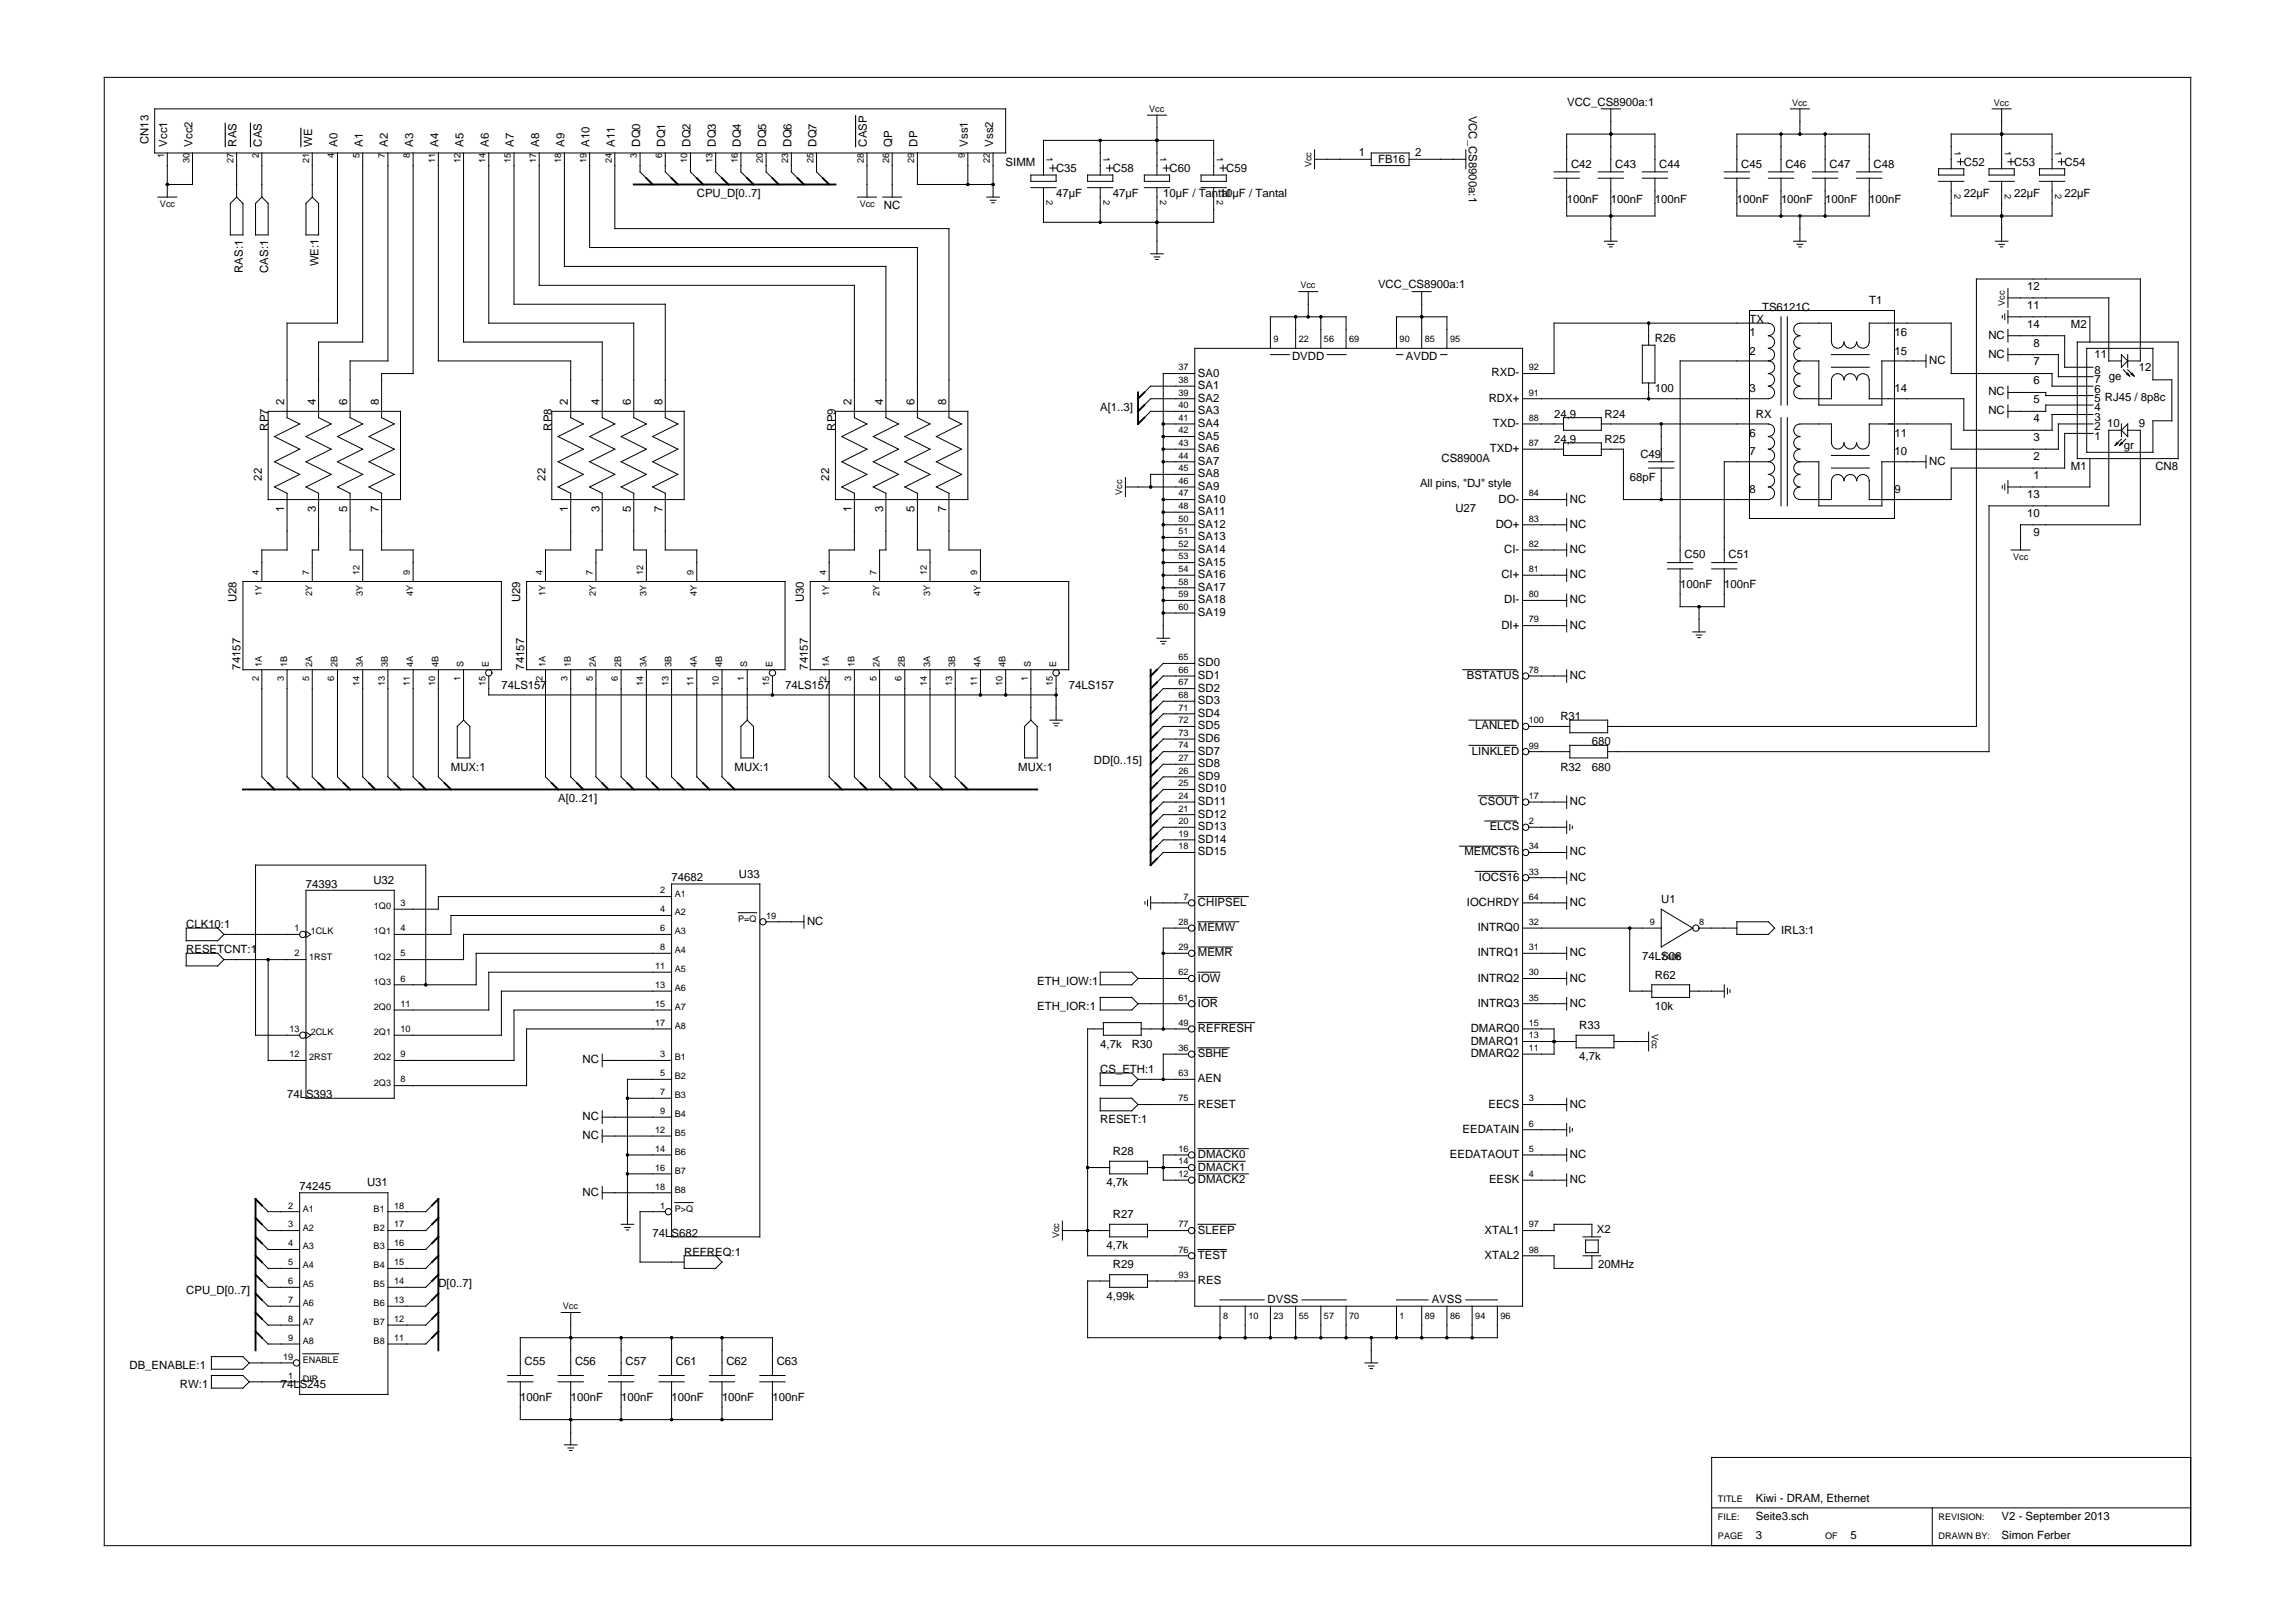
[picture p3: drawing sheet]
<svg xmlns="http://www.w3.org/2000/svg" width="297mm" height="210mm" viewBox="0 0 297 210" stroke-linecap="round" stroke-linejoin="round" font-family="sans-serif">
<defs><g id="words">
<g font-size="1.5">
<text x="190" y="15" transform="rotate(90 190 15)">VCC_CS8900a:1</text>
<text x="202.7" y="13.7">VCC_CS8900a:1</text>
<text x="19.2" y="18.7" transform="rotate(-90 19.2 18.7)">CN13</text>
<text x="21.6" y="19" transform="rotate(-90 21.6 19)">Vcc1</text>
<text x="24.9" y="19" transform="rotate(-90 24.9 19)">Vcc2</text>
<text x="30.6" y="19" transform="rotate(-90 30.6 19)">RAS</text>
<text x="33.9" y="19" transform="rotate(-90 33.9 19)">CAS</text>
<text x="40.4" y="19" transform="rotate(-90 40.4 19)">WE</text>
<text x="43.7" y="19" transform="rotate(-90 43.7 19)">A0</text>
<text x="46.9" y="19" transform="rotate(-90 46.9 19)">A1</text>
<text x="50.2" y="19" transform="rotate(-90 50.2 19)">A2</text>
<text x="53.4" y="19" transform="rotate(-90 53.4 19)">A3</text>
<text x="56.7" y="19" transform="rotate(-90 56.7 19)">A4</text>
<text x="60" y="19" transform="rotate(-90 60 19)">A5</text>
<text x="63.2" y="19" transform="rotate(-90 63.2 19)">A6</text>
<text x="66.5" y="19" transform="rotate(-90 66.5 19)">A7</text>
<text x="69.8" y="19" transform="rotate(-90 69.8 19)">A8</text>
<text x="73" y="19" transform="rotate(-90 73 19)">A9</text>
<text x="76.3" y="19" transform="rotate(-90 76.3 19)">A10</text>
<text x="79.5" y="19" transform="rotate(-90 79.5 19)">A11</text>
<text x="82.8" y="19" transform="rotate(-90 82.8 19)">DQ0</text>
<text x="86.1" y="19" transform="rotate(-90 86.1 19)">DQ1</text>
<text x="89.3" y="19" transform="rotate(-90 89.3 19)">DQ2</text>
<text x="92.6" y="19" transform="rotate(-90 92.6 19)">DQ3</text>
<text x="95.9" y="19" transform="rotate(-90 95.9 19)">DQ4</text>
<text x="99.1" y="19" transform="rotate(-90 99.1 19)">DQ5</text>
<text x="102.4" y="19" transform="rotate(-90 102.4 19)">DQ6</text>
<text x="105.6" y="19" transform="rotate(-90 105.6 19)">DQ7</text>
<text x="112.2" y="19" transform="rotate(-90 112.2 19)">CASP</text>
<text x="115.4" y="19" transform="rotate(-90 115.4 19)">QP</text>
<text x="118.7" y="19" transform="rotate(-90 118.7 19)">DP</text>
<text x="125.2" y="19" transform="rotate(-90 125.2 19)">Vss1</text>
<text x="128.5" y="19" transform="rotate(-90 128.5 19)">Vss2</text>
<text x="130.1" y="21.4">SIMM</text>
<text x="136.6" y="22.2">C35</text>
<text x="144" y="22.2">C58</text>
<text x="151.3" y="22.2">C60</text>
<text x="158.6" y="22.2">C59</text>
<text x="175.8" y="20.2">1</text>
<text x="178.3" y="21.1">FB16</text>
<text x="183.1" y="20.2">2</text>
<text x="203.2" y="21.7">C42</text>
<text x="209" y="21.7">C43</text>
<text x="214.7" y="21.7">C44</text>
<text x="225.3" y="21.7">C45</text>
<text x="231" y="21.7">C46</text>
<text x="236.7" y="21.7">C47</text>
<text x="242.4" y="21.7">C48</text>
<text x="254.1" y="21.4">C52</text>
<text x="260.6" y="21.4">C53</text>
<text x="267.1" y="21.4">C54</text>
<text x="90.1" y="25.5">CPU_D[0..7]</text>
<text x="114.4" y="27">NC</text>
<text x="136.6" y="25.5">47µF</text>
<text x="144" y="25.5">47µF</text>
<text x="150.5" y="25.5">10µF / Tantal</text>
<text x="157.8" y="25.5">10µF / Tantal</text>
<text x="202.7" y="26.3">100nF</text>
<text x="208.4" y="26.3">100nF</text>
<text x="214.1" y="26.3">100nF</text>
<text x="224.7" y="26.3">100nF</text>
<text x="230.4" y="26.3">100nF</text>
<text x="236.1" y="26.3">100nF</text>
<text x="241.8" y="26.3">100nF</text>
<text x="254.1" y="25.5">22µF</text>
<text x="260.6" y="25.5">22µF</text>
<text x="267.1" y="25.5">22µF</text>
<text x="31.4" y="35.3" transform="rotate(-90 31.4 35.3)">RAS:1</text>
<text x="34.7" y="35.3" transform="rotate(-90 34.7 35.3)">CAS:1</text>
<text x="41.2" y="34.5" transform="rotate(-90 41.2 34.5)">WE:1</text>
<text x="178.3" y="37.3">VCC_CS8900a:1</text>
<text x="226.3" y="41.8">TX</text>
<text x="228" y="40.2">TS6121C</text>
<text x="241.8" y="39.4">T1</text>
<text x="262.3" y="40">11</text>
<text x="262.3" y="37.5">12</text>
<text x="167.2" y="46.6">DVDD</text>
<text x="181.9" y="46.6">AVDD</text>
<text x="214.1" y="44.3">R26</text>
<text x="226.3" y="43.4">1</text>
<text x="226.3" y="45.9">2</text>
<text x="245.1" y="43.4">16</text>
<text x="245.1" y="45.9">15</text>
<text x="249.6" y="47.1">NC</text>
<text x="257.2" y="43.8">NC</text>
<text x="257.2" y="46.3">NC</text>
<text x="262.3" y="42.4">14</text>
<text x="263.1" y="47.3">7</text>
<text x="263.1" y="44.8">8</text>
<text x="267.9" y="42.5">M2</text>
<text x="271" y="46.3">11</text>
<text x="276.7" y="47.9">12</text>
<text x="36.8" y="52.5" transform="rotate(-90 36.8 52.5)">2</text>
<text x="40.8" y="52.5" transform="rotate(-90 40.8 52.5)">4</text>
<text x="44.9" y="52.5" transform="rotate(-90 44.9 52.5)">6</text>
<text x="49" y="52.5" transform="rotate(-90 49 52.5)">8</text>
<text x="73.5" y="52.5" transform="rotate(-90 73.5 52.5)">2</text>
<text x="77.5" y="52.5" transform="rotate(-90 77.5 52.5)">4</text>
<text x="81.6" y="52.5" transform="rotate(-90 81.6 52.5)">6</text>
<text x="85.7" y="52.5" transform="rotate(-90 85.7 52.5)">8</text>
<text x="110.2" y="52.5" transform="rotate(-90 110.2 52.5)">2</text>
<text x="114.2" y="52.5" transform="rotate(-90 114.2 52.5)">4</text>
<text x="118.3" y="52.5" transform="rotate(-90 118.3 52.5)">6</text>
<text x="122.4" y="52.5" transform="rotate(-90 122.4 52.5)">8</text>
<text x="142.3" y="53.2">A[1..3]</text>
<text x="155" y="48.7">SA0</text>
<text x="155" y="50.4">SA1</text>
<text x="155" y="52">SA2</text>
<text x="155" y="53.6">SA3</text>
<text x="192.6" y="52">RDX+</text>
<text x="193" y="48.7">RXD-</text>
<text x="214.1" y="50.8">100</text>
<text x="226.3" y="50.8">3</text>
<text x="245.1" y="50.8">14</text>
<text x="257.2" y="51.2">NC</text>
<text x="257.2" y="53.6">NC</text>
<text x="263.1" y="52.2">5</text>
<text x="263.1" y="49.7">6</text>
<text x="271" y="53.2">4</text>
<text x="271" y="52">5 RJ45 / 8p8c</text>
<text x="271" y="50.8">6</text>
<text x="271" y="49.6">7</text>
<text x="271" y="48.4">8</text>
<text x="272.8" y="49.1">ge</text>
<text x="34.7" y="55.7" transform="rotate(-90 34.7 55.7)">RP7</text>
<text x="71.4" y="55.7" transform="rotate(-90 71.4 55.7)">RP8</text>
<text x="108.1" y="55.7" transform="rotate(-90 108.1 55.7)">RP9</text>
<text x="155" y="55.3">SA4</text>
<text x="155" y="56.9">SA5</text>
<text x="155" y="58.5">SA6</text>
<text x="186.5" y="59.8">CS8900A</text>
<text x="192.8" y="58.5">TXD+</text>
<text x="193.1" y="55.2">TXD-</text>
<text x="201.1" y="54">24,9</text>
<text x="201.1" y="57.3">24,9</text>
<text x="207.6" y="54">R24</text>
<text x="207.6" y="57.3">R25</text>
<text x="212.2" y="59.2">C49</text>
<text x="226.3" y="56.5">6</text>
<text x="226.3" y="58.9">7</text>
<text x="227.2" y="54">RX</text>
<text x="245.1" y="56.5">11</text>
<text x="245.1" y="58.9">10</text>
<text x="263.1" y="59.5">2</text>
<text x="263.1" y="57.1">3</text>
<text x="263.1" y="54.6">4</text>
<text x="271" y="56.9">1</text>
<text x="271" y="55.7">2</text>
<text x="271" y="54.5">3</text>
<text x="272.6" y="55.3">10</text>
<text x="274.8" y="58.1">gr</text>
<text x="276.7" y="55.3">9</text>
<text x="33.9" y="62.2" transform="rotate(-90 33.9 62.2)">22</text>
<text x="70.6" y="62.2" transform="rotate(-90 70.6 62.2)">22</text>
<text x="107.3" y="62.2" transform="rotate(-90 107.3 62.2)">22</text>
<text x="155" y="60.1">SA7</text>
<text x="155" y="61.8">SA8</text>
<text x="155" y="63.4">SA9</text>
<text x="155" y="65">SA10</text>
<text x="183.7" y="63">All pins, &quot;DJ&quot; style</text>
<text x="193.9" y="65">DO-</text>
<text x="203.1" y="65">NC</text>
<text x="210.8" y="62.2">68pF</text>
<text x="226.3" y="63.8">8</text>
<text x="245.1" y="63.8">9</text>
<text x="249.6" y="60.1">NC</text>
<text x="262.3" y="64.4">13</text>
<text x="263.1" y="62">1</text>
<text x="267.9" y="60.8">M1</text>
<text x="278.8" y="60.8">CN8</text>
<text x="36.8" y="66.2" transform="rotate(-90 36.8 66.2)">1</text>
<text x="40.8" y="66.2" transform="rotate(-90 40.8 66.2)">3</text>
<text x="44.9" y="66.2" transform="rotate(-90 44.9 66.2)">5</text>
<text x="49" y="66.2" transform="rotate(-90 49 66.2)">7</text>
<text x="73.5" y="66.2" transform="rotate(-90 73.5 66.2)">1</text>
<text x="77.5" y="66.2" transform="rotate(-90 77.5 66.2)">3</text>
<text x="81.6" y="66.2" transform="rotate(-90 81.6 66.2)">5</text>
<text x="85.7" y="66.2" transform="rotate(-90 85.7 66.2)">7</text>
<text x="110.2" y="66.2" transform="rotate(-90 110.2 66.2)">1</text>
<text x="114.2" y="66.2" transform="rotate(-90 114.2 66.2)">3</text>
<text x="118.3" y="66.2" transform="rotate(-90 118.3 66.2)">5</text>
<text x="122.4" y="66.2" transform="rotate(-90 122.4 66.2)">7</text>
<text x="155" y="66.7">SA11</text>
<text x="155" y="68.3">SA12</text>
<text x="155" y="69.9">SA13</text>
<text x="155" y="71.6">SA14</text>
<text x="188.3" y="66.3">U27</text>
<text x="193.5" y="68.3">DO+</text>
<text x="194.6" y="71.6">CI-</text>
<text x="203.1" y="68.3">NC</text>
<text x="203.1" y="71.6">NC</text>
<text x="262.3" y="66.9">10</text>
<text x="263.1" y="69.3">9</text>
<text x="30.6" y="78" transform="rotate(-90 30.6 78)">U28</text>
<text x="67.3" y="78" transform="rotate(-90 67.3 78)">U29</text>
<text x="104" y="78" transform="rotate(-90 104 78)">U30</text>
<text x="155" y="73.2">SA15</text>
<text x="155" y="74.8">SA16</text>
<text x="155" y="76.5">SA17</text>
<text x="194.2" y="74.8">CI+</text>
<text x="203.1" y="74.8">NC</text>
<text x="217.4" y="76.1">100nF</text>
<text x="217.9" y="72.3">C50</text>
<text x="223.1" y="76.1">100nF</text>
<text x="223.6" y="72.3">C51</text>
<text x="155" y="78.1">SA18</text>
<text x="155" y="79.7">SA19</text>
<text x="194.2" y="81.3">DI+</text>
<text x="194.6" y="78.1">DI-</text>
<text x="203.1" y="78.1">NC</text>
<text x="203.1" y="81.3">NC</text>
<text x="31.1" y="86.7" transform="rotate(-90 31.1 86.7)">74157</text>
<text x="64.9" y="89.1">74LS157</text>
<text x="67.8" y="86.7" transform="rotate(-90 67.8 86.7)">74157</text>
<text x="101.6" y="89.1">74LS157</text>
<text x="104.5" y="86.7" transform="rotate(-90 104.5 86.7)">74157</text>
<text x="138.3" y="89.1">74LS157</text>
<text x="155" y="86.2">SD0</text>
<text x="155" y="87.9">SD1</text>
<text x="155" y="89.5">SD2</text>
<text x="189.8" y="87.9">BSTATUS</text>
<text x="203.1" y="87.9">NC</text>
<text x="155" y="91.1">SD3</text>
<text x="155" y="92.8">SD4</text>
<text x="155" y="94.4">SD5</text>
<text x="190.8" y="94.4">LANLED</text>
<text x="201.9" y="93.2">R31</text>
<text x="58.3" y="99.7">MUX:1</text>
<text x="95" y="99.7">MUX:1</text>
<text x="131.7" y="99.7">MUX:1</text>
<text x="141.5" y="98.9">DD[0..15]</text>
<text x="155" y="96">SD6</text>
<text x="155" y="97.7">SD7</text>
<text x="155" y="99.3">SD8</text>
<text x="155" y="100.9">SD9</text>
<text x="190.4" y="97.7">LINKLED</text>
<text x="201.9" y="99.7">R32</text>
<text x="205.9" y="96.5">680</text>
<text x="205.9" y="99.7">680</text>
<text x="72.2" y="103.8">A[0..21]</text>
<text x="155" y="102.6">SD10</text>
<text x="155" y="104.2">SD11</text>
<text x="155" y="105.8">SD12</text>
<text x="155" y="107.4">SD13</text>
<text x="191.4" y="104.2">CSOUT</text>
<text x="192.7" y="107.4">ELCS</text>
<text x="203.1" y="104.2">NC</text>
<text x="95.6" y="113.6">U33</text>
<text x="155" y="109.1">SD14</text>
<text x="155" y="110.7">SD15</text>
<text x="189.5" y="110.7">MEMCS16</text>
<text x="191.3" y="114">IOCS16</text>
<text x="203.1" y="110.7">NC</text>
<text x="203.1" y="114">NC</text>
<text x="39.6" y="114.9">74393</text>
<text x="48.3" y="114.4">U32</text>
<text x="86.9" y="114.1">74682</text>
<text x="104.4" y="119.7">NC</text>
<text x="155" y="117.2">CHIPSEL</text>
<text x="189.8" y="117.2">IOCHRDY</text>
<text x="203.1" y="117.2">NC</text>
<text x="214.9" y="116.8">U1</text>
<text x="24.1" y="120.1">CLK10:1</text>
<text x="24.1" y="123.4">RESETCNT:1</text>
<text x="155" y="120.5">MEMW</text>
<text x="155" y="123.7">MEMR</text>
<text x="191.2" y="120.5">INTRQ0</text>
<text x="191.2" y="123.8">INTRQ1</text>
<text x="203.1" y="123.8">NC</text>
<text x="212.5" y="124.2">74LS06</text>
<text x="230.4" y="120.9">IRL3:1</text>
<text x="134.2" y="127.4">ETH_IOW:1</text>
<text x="134.2" y="130.7">ETH_IOR:1</text>
<text x="155" y="127">IOW</text>
<text x="155" y="130.3">IOR</text>
<text x="191.2" y="127">INTRQ2</text>
<text x="191.2" y="130.3">INTRQ3</text>
<text x="203.1" y="127">NC</text>
<text x="203.1" y="130.3">NC</text>
<text x="214.1" y="126.6">R62</text>
<text x="214.1" y="130.7">10k</text>
<text x="75.4" y="137.6">NC</text>
<text x="142.3" y="135.6">4,7k</text>
<text x="146.4" y="135.6">R30</text>
<text x="155" y="133.5">REFRESH</text>
<text x="155" y="136.8">SBHE</text>
<text x="190.3" y="133.5">DMARQ0</text>
<text x="190.3" y="135.2">DMARQ1</text>
<text x="190.3" y="136.8">DMARQ2</text>
<text x="204.3" y="133.2">R33</text>
<text x="204.3" y="137.2">4,7k</text>
<text x="37.1" y="142.1">74LS393</text>
<text x="142.3" y="138.9">CS_ETH:1</text>
<text x="155" y="140.1">AEN</text>
<text x="155" y="143.3">RESET</text>
<text x="192.6" y="143.3">EECS</text>
<text x="203.1" y="143.3">NC</text>
<text x="75.4" y="145">NC</text>
<text x="75.4" y="147.4">NC</text>
<text x="142.3" y="145.4">RESET:1</text>
<text x="144" y="149.5">R28</text>
<text x="155" y="149.8">DMACK0</text>
<text x="187.6" y="149.8">EEDATAOUT</text>
<text x="189.2" y="146.6">EEDATAIN</text>
<text x="203.1" y="149.8">NC</text>
<text x="38.8" y="154">74245</text>
<text x="47.5" y="153.5">U31</text>
<text x="75.4" y="154.7">NC</text>
<text x="143.2" y="153.5">4,7k</text>
<text x="155" y="151.5">DMACK1</text>
<text x="155" y="153.1">DMACK2</text>
<text x="192.6" y="153.1">EESK</text>
<text x="203.1" y="153.1">NC</text>
<text x="84.4" y="160.1">74LS682</text>
<text x="143.2" y="161.7">4,7k</text>
<text x="144" y="157.6">R27</text>
<text x="155" y="159.6">SLEEP</text>
<text x="192.1" y="159.6">XTAL1</text>
<text x="206.6" y="159.5">X2</text>
<text x="24.1" y="167.4">CPU_D[0..7]</text>
<text x="56.7" y="166.6">D[0..7]</text>
<text x="88.5" y="162.5">REFREQ:1</text>
<text x="144" y="164.1">R29</text>
<text x="155" y="162.9">TEST</text>
<text x="155" y="166.2">RES</text>
<text x="192.1" y="162.9">XTAL2</text>
<text x="206.8" y="164.1">20MHz</text>
<text x="143.2" y="168.2">4,99k</text>
<text x="164" y="168.6">DVSS</text>
<text x="185.2" y="168.6">AVSS</text>
<text x="16.7" y="177.2">DB_ENABLE:1</text>
<text x="23.3" y="179.6">RW:1</text>
<text x="36.3" y="179.6">74LS245</text>
<text x="67.9" y="176.6">C55</text>
<text x="74.4" y="176.6">C56</text>
<text x="80.9" y="176.6">C57</text>
<text x="87.4" y="176.6">C61</text>
<text x="94" y="176.6">C62</text>
<text x="100.5" y="176.6">C63</text>
<text x="67.3" y="181.3">100nF</text>
<text x="73.8" y="181.3">100nF</text>
<text x="80.4" y="181.3">100nF</text>
<text x="86.9" y="181.3">100nF</text>
<text x="93.4" y="181.3">100nF</text>
<text x="99.9" y="181.3">100nF</text>
<text x="227.2" y="194.3">Kiwi - DRAM, Ethernet</text>
<text x="227.2" y="196.8">Seite3.sch</text>
<text x="259" y="196.8">V2 - September 2013</text>
<text x="227.2" y="199.2">3</text>
<text x="239.4" y="199.2">5</text>
<text x="259" y="199.2">Simon Ferber</text>
</g>
<g font-size="1.2">
<text x="148.7" y="14.5">Vcc</text>
<text x="231.8" y="13.7">Vcc</text>
<text x="257.9" y="13.7">Vcc</text>
<text x="21.2" y="20.5" transform="rotate(-90 21.2 20.5)">1</text>
<text x="24.5" y="21.1" transform="rotate(-90 24.5 21.1)">30</text>
<text x="30.2" y="21.1" transform="rotate(-90 30.2 21.1)">27</text>
<text x="33.5" y="20.5" transform="rotate(-90 33.5 20.5)">2</text>
<text x="40" y="21.1" transform="rotate(-90 40 21.1)">21</text>
<text x="43.3" y="20.5" transform="rotate(-90 43.3 20.5)">4</text>
<text x="46.5" y="20.5" transform="rotate(-90 46.5 20.5)">5</text>
<text x="49.8" y="20.5" transform="rotate(-90 49.8 20.5)">7</text>
<text x="53" y="20.5" transform="rotate(-90 53 20.5)">8</text>
<text x="56.3" y="21.1" transform="rotate(-90 56.3 21.1)">11</text>
<text x="59.6" y="21.1" transform="rotate(-90 59.6 21.1)">12</text>
<text x="62.8" y="21.1" transform="rotate(-90 62.8 21.1)">14</text>
<text x="66.1" y="21.1" transform="rotate(-90 66.1 21.1)">15</text>
<text x="69.3" y="21.1" transform="rotate(-90 69.3 21.1)">17</text>
<text x="72.6" y="21.1" transform="rotate(-90 72.6 21.1)">18</text>
<text x="75.9" y="21.1" transform="rotate(-90 75.9 21.1)">19</text>
<text x="79.1" y="21.1" transform="rotate(-90 79.1 21.1)">24</text>
<text x="82.4" y="20.5" transform="rotate(-90 82.4 20.5)">3</text>
<text x="85.7" y="20.5" transform="rotate(-90 85.7 20.5)">6</text>
<text x="88.9" y="21.1" transform="rotate(-90 88.9 21.1)">10</text>
<text x="92.2" y="21.1" transform="rotate(-90 92.2 21.1)">13</text>
<text x="95.4" y="21.1" transform="rotate(-90 95.4 21.1)">16</text>
<text x="98.7" y="21.1" transform="rotate(-90 98.7 21.1)">20</text>
<text x="102" y="21.1" transform="rotate(-90 102 21.1)">23</text>
<text x="105.2" y="21.1" transform="rotate(-90 105.2 21.1)">25</text>
<text x="111.8" y="21.1" transform="rotate(-90 111.8 21.1)">28</text>
<text x="115" y="21.1" transform="rotate(-90 115 21.1)">26</text>
<text x="118.3" y="21.1" transform="rotate(-90 118.3 21.1)">29</text>
<text x="124.8" y="20.5" transform="rotate(-90 124.8 20.5)">9</text>
<text x="128.1" y="21.1" transform="rotate(-90 128.1 21.1)">22</text>
<text x="135.4" y="20.4" transform="rotate(90 135.4 20.4)">1</text>
<text x="142.7" y="20.4" transform="rotate(90 142.7 20.4)">1</text>
<text x="150.1" y="20.4" transform="rotate(90 150.1 20.4)">1</text>
<text x="157.4" y="20.4" transform="rotate(90 157.4 20.4)">1</text>
<text x="169.7" y="21.6" transform="rotate(-90 169.7 21.6)">Vcc</text>
<text x="252.8" y="19.6" transform="rotate(90 252.8 19.6)">1</text>
<text x="259.4" y="19.6" transform="rotate(90 259.4 19.6)">1</text>
<text x="265.9" y="19.6" transform="rotate(90 265.9 19.6)">1</text>
<text x="20.7" y="26.8">Vcc</text>
<text x="111.2" y="26.8">Vcc</text>
<text x="135.4" y="25.9" transform="rotate(90 135.4 25.9)">2</text>
<text x="142.7" y="25.9" transform="rotate(90 142.7 25.9)">2</text>
<text x="150.1" y="25.9" transform="rotate(90 150.1 25.9)">2</text>
<text x="157.4" y="25.9" transform="rotate(90 157.4 25.9)">2</text>
<text x="252.8" y="25.1" transform="rotate(90 252.8 25.1)">2</text>
<text x="259.4" y="25.1" transform="rotate(90 259.4 25.1)">2</text>
<text x="265.9" y="25.1" transform="rotate(90 265.9 25.1)">2</text>
<text x="168.2" y="37.3">Vcc</text>
<text x="259.4" y="39.6" transform="rotate(-90 259.4 39.6)">Vcc</text>
<text x="152.4" y="47.9">37</text>
<text x="164.8" y="44.3">9</text>
<text x="168" y="44.3">22</text>
<text x="171.3" y="44.3">56</text>
<text x="174.6" y="44.3">69</text>
<text x="181.1" y="44.3">90</text>
<text x="184.3" y="44.3">85</text>
<text x="187.6" y="44.3">95</text>
<text x="197.8" y="47.9">92</text>
<text x="152.4" y="49.6">38</text>
<text x="152.4" y="51.2">39</text>
<text x="152.4" y="52.8">40</text>
<text x="197.8" y="51.2">91</text>
<text x="152.4" y="54.5">41</text>
<text x="152.4" y="56.1">42</text>
<text x="152.4" y="57.7">43</text>
<text x="152.4" y="59.4">44</text>
<text x="197.8" y="54.5">88</text>
<text x="197.8" y="57.7">87</text>
<text x="145.2" y="64" transform="rotate(-90 145.2 64)">Vcc</text>
<text x="152.4" y="61">45</text>
<text x="152.4" y="62.6">46</text>
<text x="152.4" y="64.2">47</text>
<text x="152.4" y="65.9">48</text>
<text x="197.8" y="64.2">84</text>
<text x="152.4" y="67.5">50</text>
<text x="152.4" y="69.1">51</text>
<text x="152.4" y="70.8">52</text>
<text x="197.8" y="67.5">83</text>
<text x="197.8" y="70.8">82</text>
<text x="33.5" y="74.4" transform="rotate(-90 33.5 74.4)">4</text>
<text x="33.9" y="77.1" transform="rotate(-90 33.9 77.1)">1Y</text>
<text x="40" y="74.4" transform="rotate(-90 40 74.4)">7</text>
<text x="40.4" y="77.1" transform="rotate(-90 40.4 77.1)">2Y</text>
<text x="46.5" y="74.4" transform="rotate(-90 46.5 74.4)">12</text>
<text x="46.9" y="77.1" transform="rotate(-90 46.9 77.1)">3Y</text>
<text x="53" y="74.4" transform="rotate(-90 53 74.4)">9</text>
<text x="53.4" y="77.1" transform="rotate(-90 53.4 77.1)">4Y</text>
<text x="70.2" y="74.4" transform="rotate(-90 70.2 74.4)">4</text>
<text x="70.6" y="77.1" transform="rotate(-90 70.6 77.1)">1Y</text>
<text x="76.7" y="74.4" transform="rotate(-90 76.7 74.4)">7</text>
<text x="77.1" y="77.1" transform="rotate(-90 77.1 77.1)">2Y</text>
<text x="83.2" y="74.4" transform="rotate(-90 83.2 74.4)">12</text>
<text x="83.6" y="77.1" transform="rotate(-90 83.6 77.1)">3Y</text>
<text x="89.7" y="74.4" transform="rotate(-90 89.7 74.4)">9</text>
<text x="90.1" y="77.1" transform="rotate(-90 90.1 77.1)">4Y</text>
<text x="106.9" y="74.4" transform="rotate(-90 106.9 74.4)">4</text>
<text x="107.3" y="77.1" transform="rotate(-90 107.3 77.1)">1Y</text>
<text x="113.4" y="74.4" transform="rotate(-90 113.4 74.4)">7</text>
<text x="113.8" y="77.1" transform="rotate(-90 113.8 77.1)">2Y</text>
<text x="119.9" y="74.4" transform="rotate(-90 119.9 74.4)">12</text>
<text x="120.3" y="77.1" transform="rotate(-90 120.3 77.1)">3Y</text>
<text x="126.4" y="74.4" transform="rotate(-90 126.4 74.4)">9</text>
<text x="126.8" y="77.1" transform="rotate(-90 126.8 77.1)">4Y</text>
<text x="152.4" y="72.4">53</text>
<text x="152.4" y="74">54</text>
<text x="152.4" y="75.7">58</text>
<text x="152.4" y="77.3">59</text>
<text x="197.8" y="74">81</text>
<text x="197.8" y="77.3">80</text>
<text x="260.5" y="72.4">Vcc</text>
<text x="152.4" y="78.9">60</text>
<text x="197.8" y="80.6">79</text>
<text x="33.5" y="88.1" transform="rotate(-90 33.5 88.1)">2</text>
<text x="33.9" y="86.3" transform="rotate(-90 33.9 86.3)">1A</text>
<text x="36.7" y="88.1" transform="rotate(-90 36.7 88.1)">3</text>
<text x="37.1" y="86.3" transform="rotate(-90 37.1 86.3)">1B</text>
<text x="40" y="88.1" transform="rotate(-90 40 88.1)">5</text>
<text x="40.4" y="86.3" transform="rotate(-90 40.4 86.3)">2A</text>
<text x="43.3" y="88.1" transform="rotate(-90 43.3 88.1)">6</text>
<text x="43.7" y="86.3" transform="rotate(-90 43.7 86.3)">2B</text>
<text x="46.5" y="88.8" transform="rotate(-90 46.5 88.8)">14</text>
<text x="46.9" y="86.3" transform="rotate(-90 46.9 86.3)">3A</text>
<text x="49.8" y="88.8" transform="rotate(-90 49.8 88.8)">13</text>
<text x="50.2" y="86.3" transform="rotate(-90 50.2 86.3)">3B</text>
<text x="53" y="88.8" transform="rotate(-90 53 88.8)">11</text>
<text x="53.4" y="86.3" transform="rotate(-90 53.4 86.3)">4A</text>
<text x="56.3" y="88.8" transform="rotate(-90 56.3 88.8)">10</text>
<text x="56.7" y="86.3" transform="rotate(-90 56.7 86.3)">4B</text>
<text x="59.6" y="88.1" transform="rotate(-90 59.6 88.1)">1</text>
<text x="60" y="86.3" transform="rotate(-90 60 86.3)">S</text>
<text x="62.8" y="88.8" transform="rotate(-90 62.8 88.8)">15</text>
<text x="63.2" y="86.3" transform="rotate(-90 63.2 86.3)">E</text>
<text x="70.2" y="88.1" transform="rotate(-90 70.2 88.1)">2</text>
<text x="70.6" y="86.3" transform="rotate(-90 70.6 86.3)">1A</text>
<text x="73.4" y="88.1" transform="rotate(-90 73.4 88.1)">3</text>
<text x="73.8" y="86.3" transform="rotate(-90 73.8 86.3)">1B</text>
<text x="76.7" y="88.1" transform="rotate(-90 76.7 88.1)">5</text>
<text x="77.1" y="86.3" transform="rotate(-90 77.1 86.3)">2A</text>
<text x="80" y="88.1" transform="rotate(-90 80 88.1)">6</text>
<text x="80.4" y="86.3" transform="rotate(-90 80.4 86.3)">2B</text>
<text x="83.2" y="88.8" transform="rotate(-90 83.2 88.8)">14</text>
<text x="83.6" y="86.3" transform="rotate(-90 83.6 86.3)">3A</text>
<text x="86.5" y="88.8" transform="rotate(-90 86.5 88.8)">13</text>
<text x="86.9" y="86.3" transform="rotate(-90 86.9 86.3)">3B</text>
<text x="89.7" y="88.8" transform="rotate(-90 89.7 88.8)">11</text>
<text x="90.1" y="86.3" transform="rotate(-90 90.1 86.3)">4A</text>
<text x="93" y="88.8" transform="rotate(-90 93 88.8)">10</text>
<text x="93.4" y="86.3" transform="rotate(-90 93.4 86.3)">4B</text>
<text x="96.3" y="88.1" transform="rotate(-90 96.3 88.1)">1</text>
<text x="96.7" y="86.3" transform="rotate(-90 96.7 86.3)">S</text>
<text x="99.5" y="88.8" transform="rotate(-90 99.5 88.8)">15</text>
<text x="99.9" y="86.3" transform="rotate(-90 99.9 86.3)">E</text>
<text x="106.9" y="88.1" transform="rotate(-90 106.9 88.1)">2</text>
<text x="107.3" y="86.3" transform="rotate(-90 107.3 86.3)">1A</text>
<text x="110.1" y="88.1" transform="rotate(-90 110.1 88.1)">3</text>
<text x="110.5" y="86.3" transform="rotate(-90 110.5 86.3)">1B</text>
<text x="113.4" y="88.1" transform="rotate(-90 113.4 88.1)">5</text>
<text x="113.8" y="86.3" transform="rotate(-90 113.8 86.3)">2A</text>
<text x="116.6" y="88.1" transform="rotate(-90 116.6 88.1)">6</text>
<text x="117.1" y="86.3" transform="rotate(-90 117.1 86.3)">2B</text>
<text x="119.9" y="88.8" transform="rotate(-90 119.9 88.8)">14</text>
<text x="120.3" y="86.3" transform="rotate(-90 120.3 86.3)">3A</text>
<text x="123.2" y="88.8" transform="rotate(-90 123.2 88.8)">13</text>
<text x="123.6" y="86.3" transform="rotate(-90 123.6 86.3)">3B</text>
<text x="126.4" y="88.8" transform="rotate(-90 126.4 88.8)">11</text>
<text x="126.8" y="86.3" transform="rotate(-90 126.8 86.3)">4A</text>
<text x="129.7" y="88.8" transform="rotate(-90 129.7 88.8)">10</text>
<text x="130.1" y="86.3" transform="rotate(-90 130.1 86.3)">4B</text>
<text x="133" y="88.1" transform="rotate(-90 133 88.1)">1</text>
<text x="133.4" y="86.3" transform="rotate(-90 133.4 86.3)">S</text>
<text x="136.2" y="88.8" transform="rotate(-90 136.2 88.8)">15</text>
<text x="136.6" y="86.3" transform="rotate(-90 136.6 86.3)">E</text>
<text x="152.4" y="85.4">65</text>
<text x="152.4" y="87.1">66</text>
<text x="152.4" y="88.7">67</text>
<text x="197.8" y="87.1">78</text>
<text x="152.4" y="90.3">68</text>
<text x="152.4" y="92">71</text>
<text x="152.4" y="93.6">72</text>
<text x="152.4" y="95.2">73</text>
<text x="197.8" y="93.6">100</text>
<text x="152.4" y="96.9">74</text>
<text x="152.4" y="98.5">27</text>
<text x="152.4" y="100.1">26</text>
<text x="152.4" y="101.8">25</text>
<text x="197.8" y="96.9">99</text>
<text x="152.4" y="103.4">24</text>
<text x="152.4" y="105">21</text>
<text x="152.4" y="106.6">20</text>
<text x="197.8" y="106.6">2</text>
<text x="197.8" y="103.4">17</text>
<text x="152.4" y="108.3">19</text>
<text x="152.4" y="109.9">18</text>
<text x="197.8" y="109.9">34</text>
<text x="197.8" y="113.2">33</text>
<text x="48.4" y="117.7">1Q0</text>
<text x="51.8" y="117.3">3</text>
<text x="85.4" y="115.6">2</text>
<text x="85.4" y="118.1">4</text>
<text x="87.3" y="116">A1</text>
<text x="87.3" y="118.5">A2</text>
<text x="95.5" y="119.3">P=Q</text>
<text x="99.1" y="118.9">19</text>
<text x="152.4" y="119.7">28</text>
<text x="153.1" y="116.4">7</text>
<text x="197.8" y="116.4">64</text>
<text x="197.8" y="119.7">32</text>
<text x="213.4" y="119.7">9</text>
<text x="219.8" y="119.7">8</text>
<text x="38.1" y="120.5">1</text>
<text x="38.1" y="123.8">2</text>
<text x="40" y="124.2">1RST</text>
<text x="40.2" y="120.9">1CLK</text>
<text x="48.4" y="120.9">1Q1</text>
<text x="48.4" y="124.2">1Q2</text>
<text x="51.8" y="120.5">4</text>
<text x="51.8" y="123.8">5</text>
<text x="84.8" y="125.4">11</text>
<text x="85.4" y="120.5">6</text>
<text x="85.4" y="123">8</text>
<text x="87.3" y="120.9">A3</text>
<text x="87.3" y="123.4">A4</text>
<text x="87.3" y="125.8">A5</text>
<text x="152.4" y="123">29</text>
<text x="197.8" y="123">31</text>
<text x="214.9" y="124.2">7406</text>
<text x="48.4" y="130.7">2Q0</text>
<text x="48.4" y="127.4">1Q3</text>
<text x="51.8" y="130.3">11</text>
<text x="51.8" y="127">6</text>
<text x="84.8" y="127.9">13</text>
<text x="84.8" y="130.3">15</text>
<text x="87.3" y="128.3">A6</text>
<text x="87.3" y="130.7">A7</text>
<text x="152.4" y="126.2">62</text>
<text x="152.4" y="129.5">61</text>
<text x="197.8" y="126.2">30</text>
<text x="197.8" y="129.5">35</text>
<text x="37.5" y="133.6">13</text>
<text x="37.5" y="136.8">12</text>
<text x="40" y="137.2">2RST</text>
<text x="40.2" y="134">2CLK</text>
<text x="48.4" y="134">2Q1</text>
<text x="48.4" y="137.2">2Q2</text>
<text x="51.8" y="133.6">10</text>
<text x="51.8" y="136.8">9</text>
<text x="84.8" y="132.7">17</text>
<text x="85.4" y="136.8">3</text>
<text x="87.3" y="137.2">B1</text>
<text x="87.3" y="133.2">A8</text>
<text x="152.4" y="132.7">49</text>
<text x="152.4" y="136">36</text>
<text x="197.8" y="132.7">15</text>
<text x="197.8" y="134.4">13</text>
<text x="197.8" y="136">11</text>
<text x="213.7" y="133.8" transform="rotate(90 213.7 133.8)">Vcc</text>
<text x="48.4" y="140.5">2Q3</text>
<text x="51.8" y="140.1">8</text>
<text x="85.4" y="139.3">5</text>
<text x="85.4" y="141.7">7</text>
<text x="87.3" y="139.7">B2</text>
<text x="87.3" y="142.1">B3</text>
<text x="152.4" y="139.3">63</text>
<text x="152.4" y="142.5">75</text>
<text x="197.8" y="142.5">3</text>
<text x="84.8" y="146.6">12</text>
<text x="84.8" y="149.1">14</text>
<text x="85.4" y="144.2">9</text>
<text x="87.3" y="144.6">B4</text>
<text x="87.3" y="147">B5</text>
<text x="87.3" y="149.5">B6</text>
<text x="152.4" y="149.1">16</text>
<text x="197.8" y="149.1">5</text>
<text x="197.8" y="145.8">6</text>
<text x="84.8" y="151.5">16</text>
<text x="84.8" y="153.9">18</text>
<text x="87.3" y="151.9">B7</text>
<text x="87.3" y="154.4">B8</text>
<text x="152.4" y="150.7">14</text>
<text x="152.4" y="152.3">12</text>
<text x="197.8" y="152.3">4</text>
<text x="37.3" y="156.4">2</text>
<text x="37.3" y="158.8">3</text>
<text x="37.3" y="161.3">4</text>
<text x="39.2" y="156.8">A1</text>
<text x="39.2" y="159.2">A2</text>
<text x="39.2" y="161.7">A3</text>
<text x="48.3" y="156.8">B1</text>
<text x="48.3" y="159.2">B2</text>
<text x="48.3" y="161.7">B3</text>
<text x="51" y="156.4">18</text>
<text x="51" y="158.8">17</text>
<text x="51" y="161.3">16</text>
<text x="85.4" y="156.4">1</text>
<text x="87.3" y="156.8">P&gt;Q</text>
<text x="137" y="160.3" transform="rotate(-90 137 160.3)">Vcc</text>
<text x="152.4" y="158.8">77</text>
<text x="197.8" y="158.8">97</text>
<text x="37.3" y="163.7">5</text>
<text x="37.3" y="166.2">6</text>
<text x="39.2" y="164.1">A4</text>
<text x="39.2" y="166.6">A5</text>
<text x="48.3" y="164.1">B4</text>
<text x="48.3" y="166.6">B5</text>
<text x="51" y="163.7">15</text>
<text x="51" y="166.2">14</text>
<text x="152.4" y="162.1">76</text>
<text x="152.4" y="165.4">93</text>
<text x="197.8" y="162.1">98</text>
<text x="37.3" y="168.6">7</text>
<text x="37.3" y="171.1">8</text>
<text x="37.3" y="173.5">9</text>
<text x="39.2" y="169">A6</text>
<text x="39.2" y="171.5">A7</text>
<text x="39.2" y="173.9">A8</text>
<text x="48.3" y="169">B6</text>
<text x="48.3" y="171.5">B7</text>
<text x="48.3" y="173.9">B8</text>
<text x="51" y="168.6">13</text>
<text x="51" y="171.1">12</text>
<text x="51" y="173.5">11</text>
<text x="72.8" y="169.4">Vcc</text>
<text x="158.2" y="170.7">8</text>
<text x="161.5" y="170.7">10</text>
<text x="164.8" y="170.7">23</text>
<text x="168" y="170.7">55</text>
<text x="171.3" y="170.7">57</text>
<text x="174.6" y="170.7">70</text>
<text x="181.1" y="170.7">1</text>
<text x="184.3" y="170.7">89</text>
<text x="187.6" y="170.7">86</text>
<text x="190.9" y="170.7">94</text>
<text x="194.1" y="170.7">96</text>
<text x="36.6" y="176">19</text>
<text x="37.3" y="178.4">1</text>
<text x="39.2" y="178.8">DIR</text>
<text x="39.2" y="176.4">ENABLE</text>
<text x="222.3" y="196.8">FILE:</text>
<text x="222.3" y="194.3">TITLE</text>
<text x="250.8" y="196.8">REVISION:</text>
<text x="222.3" y="199.2">PAGE</text>
<text x="236.1" y="199.2">OF</text>
<text x="250.8" y="199.2">DRAWN BY:</text>
</g>
</g></defs>
<g fill="none" stroke="#000" stroke-width=".13">
<path d="M13.5 10h269.9v190h-269.9zM20 14.1h110.1v5.7h-110.1zM21.6 19.8v5.7M24.9 19.8v4.1h-3.3M30.6 19.8v5.7M33.9 19.8v5.7M40.4 19.8v5.7M43.7 19.8v22h-6.6v12.2l1.7 .9-3.3 1.6 3.3 1.6-3.3 1.7 3.3 1.6-3.3 1.6 1.6 .8v7.4h-3.2v4.1M46.9 19.8v24.5h-5.7v9.7l1.6 .9-3.2 1.6 3.2 1.6-3.2 1.7 3.2 1.6-3.2 1.6 1.6 .8v7.4h-.8v4.1M50.2 19.8v26.9h-4.9v7.3l1.6 .9-3.2 1.6 3.2 1.6-3.2 1.7 3.2 1.6-3.2 1.6 1.6 .8v7.4h1.6v4.1M53.4 19.8v28.5h-4v5.7l1.6 .9-3.3 1.6 3.3 1.6-3.3 1.7 3.3 1.6-3.3 1.6 1.7 .8v7.4h4v4.1M56.7 19.8v26.9h17.1v7.3l1.7 .9-3.3 1.6 3.3 1.6-3.3 1.7 3.3 1.6-3.3 1.6 1.6 .8v7.4h-3.2v4.1"/>
<path d="M60 19.8v24.5h17.9v9.7l1.6 .9-3.2 1.6 3.2 1.6-3.2 1.7 3.2 1.6-3.2 1.6 1.6 .8v7.4h-.8v4.1M63.2 19.8v22h18.8v12.2l1.6 .9-3.2 1.6 3.2 1.6-3.2 1.7 3.2 1.6-3.2 1.6 1.6 .8v7.4h1.6v4.1M66.5 19.8v19.6h19.6v14.6l1.6 .9-3.3 1.6 3.3 1.6-3.3 1.7 3.3 1.6-3.3 1.6 1.7 .8v7.4h4v4.1M69.8 19.8v17.1h40.7v17.1l1.7 .9-3.3 1.6 3.3 1.6-3.3 1.7 3.3 1.6-3.3 1.6 1.6 .8v7.4h-3.2v4.1M73 19.8v14.7h41.6v19.5l1.6 .9-3.2 1.6 3.2 1.6-3.2 1.7 3.2 1.6-3.2 1.6 1.6 .8v7.4h-.8v4.1M76.3 19.8v12.2h42.4v22l1.6 .9-3.2 1.6 3.2 1.6-3.2 1.7 3.2 1.6-3.2 1.6 1.6 .8v7.4h1.6v4.1M79.5 19.8v9.8h43.3v24.4l1.6 .9-3.3 1.6 3.3 1.6-3.3 1.7 3.3 1.6-3.3 1.6 1.7 .8v7.4h4v4.1M82.8 19.8v2.4l.8 .9M86.1 19.8v2.4l.8 .9M89.3 19.8v2.4l.8 .9M92.6 19.8v2.4l.8 .9M95.9 19.8v2.4l.8 .9"/>
<path d="M99.1 19.8v2.4l.8 .9M102.4 19.8v2.4l.8 .9M105.6 19.8v2.4l.9 .9M112.2 19.8v5.7M115.4 19.8v5.7M118.7 19.8v4.1h9.8M125.2 19.8v4.1M128.5 19.8v5.7M142.3 18.2v4.5M148.5 14.9h2.4M149.7 14.9v7.8M170.1 19.4v2.4"/>
<path d="M177.4 19.8h4.9v1.6h-4.9zM189.6 19.4v2.4M207.2 14.1h2.4M208.4 14.1v8.1M230.4 17.4v4.8M231.6 14.1h2.5M232.9 14.1v3.3M236.1 17.4v4.8M257.7 14.1h2.5M259 14.1v7.7M20.4 25.5h2.5M30.6 25.5l.8 .8v4.1h-1.6v-4.1z"/>
<path d="M33.1 26.3l.8-.8 .8 .8v4.1h-1.6zM39.6 26.3l.8-.8 .8 .8v4.1h-1.6zM110.9 25.5h2.5M114.2 25.5h2.4M127.7 25.5h1.6M128.1 25.9h.7M128.3 26.2h.3M133.4 22.7h3.2v.8h-3.2zM133.4 24.3h3.2M135 22.7v-4.5h22v4.5M135 24.3v4.5h22v-4.5M135.8 21.7h.8"/>
<path d="M136.2 21.3v.9M140.7 22.7h3.3v.8h-3.3zM140.7 24.3h3.3M142.3 24.3v4.5M143.2 21.7h.8M143.6 21.3v.9M148 22.7h3.3v.8h-3.3zM148 24.3h3.3M148.9 32.8h1.6M149.3 33.3h.7M149.5 33.6h.3M149.7 24.3v8.5"/>
<path d="M150.5 21.7h.8M150.9 21.3v.9M155.4 22.7h3.2v.8h-3.2zM155.4 24.3h3.2M157.8 21.7h.8M158.2 21.3v.9M168 37.7h2.5M169.2 37.7v3.3M170.1 20.6h7.3M182.3 20.6h7.3M182.7 37.7h2.5M183.9 37.7v7.4"/>
<path d="M201.1 23.1h3.2M201.1 22.2h3.2M202.7 22.2v-4.8h11.4v4.8M202.7 23.1v4.9h11.4v-4.9M206.8 23.1h3.2M206.8 22.2h3.2M207.6 31.2h1.6M208 31.6h.8M208.2 31.9h.4M208.4 23.1v8.1M212.5 23.1h3.2M212.5 22.2h3.2"/>
<path d="M223.1 23.1h3.2M223.1 22.2h3.2M224.7 22.2v-4.8h17.1v4.8M224.7 23.1v4.9h17.1v-4.9M228.8 23.1h3.2M228.8 22.2h3.2M230.4 23.1v4.9M232 31.2h1.7M232.5 31.6h.7M232.7 31.9h.3M232.9 28v3.2M234.5 23.1h3.3"/>
<path d="M234.5 22.2h3.3M236.1 23.1v4.9M240.2 23.1h3.3M240.2 22.2h3.3M250.8 21.8h3.3v.9h-3.3zM250.8 23.5h3.3M252.4 21.8v-4.4h13.1v4.4M252.4 23.5v4.5h13.1v-4.5M253.2 20.9h.9M253.6 20.5v.8M257.3 23.5h3.3M257.3 21.8h3.3v.9h-3.3z"/>
<path d="M258.1 31.2h1.7M258.6 31.6h.7M258.8 31.9h.3M259 23.5v7.7M259.8 38.6h13v8.1h1.6M259.8 37.3v2.5M259.8 20.9h.8M260.2 20.5v.8M263.8 23.5h3.3M263.8 21.8h3.3v.9h-3.3zM266.3 20.9h.8M266.7 20.5v.8"/>
<path d="M34.7 53.2h17.1v11.5h-17.1zM71.4 53.2h17.1v11.5h-17.1zM108.1 53.2h17.1v11.5h-17.1zM150.5 54.9h4.1M150.5 56.5h4.1M150.5 58.1h4.1M150.5 59.8h4.1M154.6 45.1h42.4v123.9h-42.4zM154.6 48.3h-4.1v34.3M154.6 50h-5.7l-.9 .8M154.6 51.6h-5.7l-.9 .8M154.6 53.2h-5.7l-.9 .8"/>
<path d="M164.4 45.1v-4.1h9.7v4.1M164.4 45.9h2.4M167.6 41v4.1M170.9 41v4.1M171.7 45.9h2.4M180.7 45.1v-4.1h6.5v4.1M180.7 45.9h.8M186.4 45.9h.8M197 54.9h5.3M197 58.1h5.3M202.3 57.3h4.9v1.6h-4.9zM202.3 54h4.9v1.7h-4.9z"/>
<path d="M207.2 54.9h21.6M207.2 58.1h2.8v6.6h18.8M212.5 44.7h1.6v4.9h-1.6zM213.3 59.8h3.2M213.3 41.8v2.9M213.3 49.6v2M214.9 54.9v4.9M226.3 40.2h18.8v26.9h-18.8zM228.8 43.4a.8 .8 0 0 0 .8-.8 .8 .8 0 0 0-.8-.8h-27.7v6.5h-4.1M228.8 43.5a.8 .8 0 0 1 .8 .8 .8 .8 0 0 1-.8 .8M228.8 45.1a.8 .8 0 0 1 .8 .8 .8 .8 0 0 1-.8 .8M228.8 46.7a.82 .82 0 0 1 .8 .8 .82 .82 0 0 1-.8 .8 .81 .81 0 0 1 .8 .8 .81 .81 0 0 1-.8 .9"/>
<path d="M228.8 50a.8 .8 0 0 1 .8 .8 .8 .8 0 0 1-.8 .8h-31.8M228.8 54.9a.8 .8 0 0 1 .8 .8 .8 .8 0 0 1-.8 .8M228.8 56.5a.8 .8 0 0 1 .8 .8 .8 .8 0 0 1-.8 .8M228.8 58.1a.8 .8 0 0 1 .8 .8 .8 .8 0 0 1-.8 .8M228.8 46.7h-11.4v26.1M230.4 41v11.4M230.4 54v11.5M231.2 41v11.4M231.2 54v11.5M232.9 54.9a.8 .8 0 0 0-.8 .8 .8 .8 0 0 0 .8 .8M232.9 56.5a.8 .8 0 0 0-.8 .8 .8 .8 0 0 0 .8 .8M232.9 58.1a.8 .8 0 0 0-.8 .8 .8 .8 0 0 0 .8 .8"/>
<path d="M232.9 54.9h4l.1 2.4a.8 .8 0 0 0 .8 .8 .8 .8 0 0 0 .8-.8M232.9 43.4a.8 .8 0 0 1-.8-.8 .8 .8 0 0 1 .8-.8h4v2.5a.81 .81 0 0 0 .8 .8 .81 .81 0 0 0 .9-.8M232.9 43.5a.8 .8 0 0 0-.8 .8 .8 .8 0 0 0 .8 .8M232.9 45.1a.8 .8 0 0 0-.8 .8 .8 .8 0 0 0 .8 .8h2.4v5.7h8.2v-5.7h5.7M232.9 46.7a.8 .8 0 0 0-.8 .8 .8 .8 0 0 0 .8 .8M232.9 48.4a.8 .8 0 0 0-.8 .8 .8 .8 0 0 0 .8 .8M236.9 45.9h4.9M236.9 58.9h4.9M236.9 47.5h4.9M238.6 49.2a.81 .81 0 0 0-.9-.8 .81 .81 0 0 0-.8 .8v2.4h-4a.8 .8 0 0 1-.8-.8 .8 .8 0 0 1 .8-.8M238.6 57.3a.8 .8 0 0 0 .8 .8 .8 .8 0 0 0 .8-.8M238.6 44.3a.8 .8 0 0 0 .8 .8 .8 .8 0 0 0 .8-.8"/>
<path d="M238.6 49.2a.8 .8 0 0 1 .8-.8 .8 .8 0 0 1 .8 .8M240.2 44.3a.8 .8 0 0 0 .8 .8 .8 .8 0 0 0 .8-.8v-2.5h10.6v6.5h13.1v1.7h5.3M240.2 49.2a.8 .8 0 0 1 .8-.8 .8 .8 0 0 1 .8 .8v2.4h12.3v4.1h11.4v-2.1h5.3M249.2 59.8h-5.7v5.7h-8.2v-5.7h-2.4a.8 .8 0 0 0-.8 .8 .8 .8 0 0 0 .8 .8M249.2 45.9v1.6M249.2 58.9v1.7M259 40.8v.4M259.4 40.6v.8M259.8 45.9h6.5v2.8h4.5M259.8 41h10.6v3.3M259.8 43.4h7.3v4.1h3.7M259.8 40.2v1.6"/>
<path d="M259.8 42.6v1.7M259.8 45.1v1.6M259.8 50v1.6M259.8 52.4v1.6M259.8 50.8h4.9v.4h6.1M268.7 44.3h13.1v15h-13.1zM270 45.1h8.5v4.1h2.5v5.3h-2.5v4h-8.5zM270.4 59.3v3.7h-10.6M270.8 54.9h-4.5v3.2h-13.9v-3.2h-10.6v2.4a.8 .8 0 0 1-.8 .8 .8 .8 0 0 1-.8-.8M270.8 56.1h-3.7v4.5h-14.7v4.1h-10.6v-2.5a.8 .8 0 0 0-.8-.8 .8 .8 0 0 0-.8 .8M270.8 52.4h-6.1v.8h-4.9M273.9 57.2l-.3 .4"/>
<path d="M274 57.4l-.4 .2M274.4 55.7h-1.6v9.8h-15.5v31.8h-49.3M274.4 45.9l.9 .8-.9 .8zM274.4 54.9v1.6M274.4 57.2l-.2 .4M274.4 56.8l-.8 .8M274.6 57.4l-.4 .2M274.7 47.9l.8 .8M275 56.8l-.8 .8M275.1 48.4l.4 .3M275.3 55.7h1.6v12.2h-15.5v3.3M275.3 46.7h1.6v-10.6h-21.2v57.9h-47.7"/>
<path d="M275.3 54.9v1.6l-.9-.8zM275.3 45.9v1.6M275.3 48.3l.2 .4M275.3 47.9l.8 .8M275.7 48.4l.4 .3M275.8 48.3l.3 .4M31.4 75.3h33.5v11.4h-33.5zM68.1 75.3h33.5v11.4h-33.5zM104.8 75.3h33.5v11.4h-33.5zM145.6 63h9M145.6 61.8v2.4M150.5 64.7h4.1"/>
<path d="M150.5 66.3h4.1M150.5 67.9h4.1M150.5 69.5h4.1M150.5 71.2h4.1M150.5 72.8h4.1M150.5 74.4h4.1M150.5 76.1h4.1M150.5 77.7h4.1M150.5 79.3h4.1M154.6 61.4h-5.7v1.6M197 64.7h5.7M197 67.9h5.7"/>
<path d="M197 71.2h5.7M197 74.4h5.7M197 77.7h5.7M202.7 63.8v1.7M202.7 67.1v1.6M202.7 70.4v1.6M202.7 73.6v1.7M202.7 76.9v1.6M213.3 60.6h3.2M214.9 60.6v4.1M215.7 72.8h3.3M215.7 73.6h3.3"/>
<path d="M217.4 73.6v4.9h5.7v-4.9M219.8 78.5v3.3M221.4 72.8h3.3M221.4 73.6h3.3M228.8 61.4a.82 .82 0 0 0 .8-.8 .82 .82 0 0 0-.8-.8h-5.7v13M228.8 61.4a.8 .8 0 0 1 .8 .8 .8 .8 0 0 1-.8 .8M228.8 63a.8 .8 0 0 1 .8 .8 .8 .8 0 0 1-.8 .8M232.9 61.4a.8 .8 0 0 0-.8 .8 .8 .8 0 0 0 .8 .8M232.9 63a.8 .8 0 0 0-.8 .8 .8 .8 0 0 0 .8 .8M236.9 60.6h4.9M238.6 62.2a.8 .8 0 0 0-.8-.8 .8 .8 0 0 0-.8 .8l-.1 2.5h-4M238.6 62.2a.8 .8 0 0 1 .8-.8 .8 .8 0 0 1 .8 .8"/>
<path d="M259 62.9v.3M259.4 62.7v.7M259.8 62.2v1.6M260.2 71.2h2.4M33.9 86.7v13.8l.8 .8M37.1 86.7v13.8l.9 .8M40.4 86.7v13.8l.8 .8M43.7 86.7v13.8l.8 .8M46.9 86.7v13.8l.8 .8M50.2 86.7v13.8l.8 .8M53.4 86.7v13.8l.9 .8M56.7 86.7v13.8l.8 .8"/>
<path d="M59.2 94l.8-.8 .8 .8v4.1h-1.6zM60 86.7v6.5M63.2 87.5v2.4h73.4M70.6 86.7v13.8l.8 .8M73.8 86.7v13.8l.9 .8M77.1 86.7v13.8l.8 .8M80.4 86.7v13.8l.8 .8M83.6 86.7v13.8l.8 .8M86.9 86.7v13.8l.8 .8M90.1 86.7v13.8l.9 .8M93.4 86.7v13.8l.8 .8M95.9 94l.8-.8 .8 .8v4.1h-1.6z"/>
<path d="M96.7 86.7v6.5M99.9 87.5v2.4M107.3 86.7v13.8l.8 .8M110.5 86.7v13.8l.8 .8M113.8 86.7v13.8l.8 .8M117.1 86.7v13.8l.8 .8M120.3 86.7v13.8l.8 .8M123.6 86.7v13.8l.8 .8M126.8 86.7v3.2M130.1 86.7v3.2M133.4 93.2l.8 .8v4.1h-1.6v-4.1zM133.4 86.7v6.5"/>
<path d="M135.8 93.2h1.6M136.3 93.6h.7M136.5 93.9h.3M136.6 87.5v5.7M149.7 82.6h1.6M150.1 83h.8M150.3 83.3h.4M154.6 85.9h-4.1l-.8 .8M154.6 87.5h-4.1l-.8 .8M154.6 89.1h-4.1l-.8 .8M154.6 90.7h-4.1l-.8 .9M154.6 92.4h-4.1l-.8 .8"/>
<path d="M154.6 94h-4.1l-.8 .8M154.6 95.6h-4.1l-.8 .9M154.6 97.3h-4.1l-.8 .8M154.6 98.9h-4.1l-.8 .8M189.2 86.7h7M190 93.2h6.2M190 96.5h6.2M197 81h5.7M197.8 87.5h4.9M197.8 94h5.3M197.8 97.3h5.3M202.7 80.1v1.7"/>
<path d="M202.7 86.7v1.6M203.1 93.2h4.9v1.6h-4.9zM203.1 96.5h4.9v1.6h-4.9zM219 81.8h1.6M219.4 82.2h.8M219.6 82.5h.4M39.6 115.2h11.4v26.9h-11.4zM86.9 116h-30.2v1.7h-5.7M86.9 114.4h11.4v45.7h-11.4zM86.9 118.5h-28.6v2.4h-7.3M95.5 118.1h2.4M99.1 119.3h4.9"/>
<path d="M104 118.5v1.6M148.1 116.7v.3M148.5 116.5v.7M148.9 116.8h4.9M148.9 116v1.7M154.6 100.5h-4.1l-.8 .8M154.6 102.2h-4.1l-.8 .8M154.6 103.8h-4.1l-.8 .8M154.6 105.4h-4.1l-.8 .8M154.6 107.1h-4.1l-.8 .8M154.6 108.7h-4.1l-.8 .8M154.6 110.3h-4.1l-.8 .8"/>
<path d="M155 116h6.5M155 119.3h5.3M188.8 109.5h7.4M190.9 112.8h5.3M191.3 103h4.9M192.1 106.2h4.1M197 116.8h5.7M197.8 103.8h4.9M197.8 107.1h4.9M197.8 110.3h4.9M197.8 113.6h4.9M202.7 103v1.6"/>
<path d="M202.7 106.2v1.7M202.7 109.5v1.6M202.7 112.8v1.6M202.7 116v1.7M203.1 106.7v.7M203.4 106.9v.3M214.9 117.7l4.1 2.4-4.1 2.5zM224.7 119.3h4.1l.8 .8-.8 .8h-4.1zM24.1 120.1h4.1l.8 .8-.8 .8h-4.1zM24.1 123.4h4.1l.8 .8-.8 .8h-4.1zM29 120.9h9.8M29 124.2h10.6"/>
<path d="M34.7 124.2v13h4.9M39.6 120.5l.6 .4-.6 .4M39.6 133.6l.6 .4-.6 .4M55.1 127.4v-15.4h-22v22h5.7M77.9 137.2h9M77.9 136.4v1.6M86.9 123.4h-25.3v4h-10.6M86.9 133.2h-18.8v7.3h-17.1M86.9 139.7h-5.7v18.7M86.9 125.8h-23.7v4.9h-12.2M86.9 128.3h-22v5.7h-13.9M86.9 130.7h-20.4v6.5h-15.5"/>
<path d="M86.9 120.9h-26.9v3.3h-9M142.3 125.8h4.1l.8 .8-.8 .8h-4.1zM142.3 129.1h4.1l.8 .8-.8 .8h-4.1zM142.3 138.9h4.1l.8 .8-.8 .8h-4.1zM142.7 133.2h-2v29.3h13.1M142.7 132.3h4.9v1.7h-4.9zM147.2 126.6h6.6M147.2 129.9h6.6M147.2 139.7h7.4M147.6 133.2h6.2M150.5 123.4h3.3M153.8 120.1h-3.3v13.1"/>
<path d="M153.8 136.4h-3.3v3.3M155 122.6h4.5M155 125.8h2.8M155 129.1h2.4M155 132.3h7.3M155 135.6h4.1M197 120.1h17.9M197 123.4h5.7M197 126.6h5.7M197 129.9h5.7M197 133.2h4.1v3.2h-4.1M197 134.8h6.9"/>
<path d="M202.7 122.6v1.6M202.7 125.8v1.6M202.7 129.1v1.6M203.9 134h4.9v1.6h-4.9zM208.8 134.8h4.5M210.8 120.1v8.2h2.9M213.3 133.6v2.4M213.7 127.4h4.9v1.7h-4.9zM218.6 128.3h4.5M219.8 120.1h4.9M223.1 127.4v1.7M223.5 127.9v.7"/>
<path d="M223.8 128.1v.3M33.9 158.4l.8 .8h4.1M33.9 156l.8 .8h4.1M38.8 154.4h11.4v26.1h-11.4zM55.9 158.4l-.8 .8h-4.9M55.9 156l-.8 .8h-4.9M77.9 154.4h9M77.9 144.6h9M77.9 147h9M77.9 143.8v1.6M77.9 146.2v1.6M77.9 153.5v1.7"/>
<path d="M80.4 158.4h1.6M80.8 158.8h.7M81 159.2h.3M81.2 149.5h5.7M81.2 151.9h5.7M81.2 142.1h5.7M86.1 156.8h-3.3v6.5h5.7M87.3 155.6h2.4M137.4 159.2h6.2M137.4 158v2.5M140.7 151.1h2.9M142.3 142.1h4.1l.8 .8-.8 .9h-4.1z"/>
<path d="M143.6 150.3h4.9v1.6h-4.9zM143.6 158.4h4.9v1.7h-4.9zM147.2 142.9h7.4M148.5 151.1h5.3M148.5 159.2h5.3M153.8 149.5h-3.3v3.2h3.3M155 148.6h6.5M155 150.3h6.1M155 151.9h6.5M155 158.4h4.9M197 142.9h5.7M197 149.5h5.7"/>
<path d="M197 152.7h5.7M197 146.2h5.7M197 159.2h4.1v-.8h4.8v1.7M202.7 142.1v1.7M202.7 145.4v1.6M202.7 148.6v1.7M202.7 151.9v1.6M203.1 145.8v.8M203.4 146v.4M27.4 175.6h4l.8 .8-.8 .8h-4zM27.4 178h4l.8 .8-.8 .8h-4zM32.2 176.4h5.8"/>
<path d="M32.2 178.8h6.6M33.9 168.2l.8 .8h4.1M33.9 160.9l.8 .8h4.1M33.9 163.3l.8 .8h4.1M33.9 165.8l.8 .8h4.1M33.9 170.7l.8 .8h4.1M33.9 173.1l.8 .8h4.1M39.2 175.2h4.6M55.9 168.2l-.8 .8h-4.9M55.9 160.9l-.8 .8h-4.9M55.9 163.3l-.8 .8h-4.9M55.9 165.8l-.8 .8h-4.9"/>
<path d="M55.9 170.7l-.8 .8h-4.9M55.9 173.1l-.8 .8h-4.9M65.7 178.8h3.2M65.7 178h3.2M67.3 178v-4.9h32.6v4.9M67.3 178.8v4.9h32.6v-4.9M72.2 178.8h3.3M72.2 178h3.3M72.6 169.9h2.5M73.8 169.9v8.1M73.8 178.8v8.2M78.7 178.8h3.3"/>
<path d="M78.7 178h3.3M80.4 173.1v4.9M80.4 178.8v4.9M85.3 178.8h3.2M85.3 178h3.2M86.9 173.1v4.9M86.9 178.8v4.9M88.5 162.5h4.1l.8 .8-.8 .8h-4.1zM91.8 178.8h3.2M91.8 178h3.2M93.4 173.1v4.9M93.4 178.8v4.9"/>
<path d="M98.3 178.8h3.3M98.3 178h3.3M143.6 165.8h-2.9v7.3h53v-4.1M143.6 165h4.9v1.6h-4.9zM148.5 165.8h6.1M155 161.7h3.6M157.8 169v4.1M157.8 168.2h5.7M161.1 169v4.1M164.4 169v4.1M167.6 169v4.1M168.4 168.2h5.7"/>
<path d="M170.9 169v4.1M174.1 169v4.1M176.6 176.4h1.6M177 176.8h.8M177.2 177.1h.4M177.4 173.1v3.3M180.7 169v4.1M180.7 168.2h4M183.9 169v4.1M187.2 169v4.1M189.6 168.2h4.1M190.5 169v4.1"/>
<path d="M197 162.5h4.1v1.6h4.8v-1.6M204.8 162.5h2.3M204.8 160.1h2.3M205.1 160.5h1.7v1.6h-1.7zM73 187h1.7M73.5 187.4h.7M73.7 187.7h.3M221.4 195.1h62M250 195.1v4.9M283.4 188.6h-62v11.4"/>
<circle cx="63.2" cy="87.1" r=".41"/>
<circle cx="99.9" cy="87.1" r=".41"/>
<circle cx="136.6" cy="87.1" r=".41"/>
<circle cx="197.4" cy="87.5" r=".41"/>
<circle cx="197.4" cy="97.3" r=".41"/>
<circle cx="197.4" cy="94" r=".41"/>
<circle cx="98.7" cy="119.3" r=".41"/>
<circle cx="154.2" cy="116.8" r=".41"/>
<circle cx="197.4" cy="103.8" r=".41"/>
<circle cx="197.4" cy="107.1" r=".41"/>
<circle cx="197.4" cy="113.6" r=".41"/>
<circle cx="197.4" cy="110.3" r=".41"/>
<circle cx="39.2" cy="134" r=".41"/>
<circle cx="39.2" cy="120.9" r=".41"/>
<circle cx="154.2" cy="126.6" r=".41"/>
<circle cx="154.2" cy="129.9" r=".41"/>
<circle cx="154.2" cy="120.1" r=".41"/>
<circle cx="154.2" cy="123.4" r=".41"/>
<circle cx="154.2" cy="133.2" r=".41"/>
<circle cx="154.2" cy="136.4" r=".41"/>
<circle cx="219.4" cy="120.1" r=".41"/>
<circle cx="86.5" cy="156.8" r=".41"/>
<circle cx="154.2" cy="152.7" r=".41"/>
<circle cx="154.2" cy="149.5" r=".41"/>
<circle cx="154.2" cy="159.2" r=".41"/>
<circle cx="154.2" cy="151.1" r=".41"/>
<circle cx="38.4" cy="176.4" r=".41"/>
<circle cx="154.2" cy="162.5" r=".41"/>
</g>
<g fill="none" stroke="#000" stroke-width=".24">
<path d="M82 23.9h26.1M83.6 23.1l.8 .8M86.9 23.1l.8 .8M90.1 23.1l.9 .8M93.4 23.1l.8 .8M96.7 23.1l.8 .8M99.9 23.1l.8 .8M103.2 23.1l.8 .8M106.5 23.1l.8 .8M147.2 50.8v4.1l.8-.9M148 50.8l-.8 .8M148 52.4l-.8 .8"/>
<path d="M148.9 86.7v25.3l.8-.9M149.7 86.7l-.8 .8M149.7 88.3l-.8 .8M149.7 89.9l-.8 .8M149.7 91.6l-.8 .8M149.7 93.2l-.8 .8M149.7 94.8l-.8 .8M149.7 96.5l-.8 .8M149.7 98.1l-.8 .8M149.7 99.7l-.8 .8M31.4 102.2h102.8M34.7 101.3l.8 .9"/>
<path d="M38 101.3l.8 .9M41.2 101.3l.8 .9M44.5 101.3l.8 .9M47.7 101.3l.9 .9M51 101.3l.8 .9M54.3 101.3l.8 .9M57.5 101.3l.8 .9M71.4 101.3l.8 .9M74.7 101.3l.8 .9M77.9 101.3l.8 .9M81.2 101.3l.8 .9M84.4 101.3l.9 .9"/>
<path d="M87.7 101.3l.8 .9M91 101.3l.8 .9M94.2 101.3l.8 .9M108.1 101.3l.8 .9M111.3 101.3l.9 .9M114.6 101.3l.8 .9M117.9 101.3l.8 .9M121.1 101.3l.8 .9M124.4 101.3l.8 .9M149.7 101.3l-.8 .9M149.7 103l-.8 .8M149.7 104.6l-.8 .8"/>
<path d="M149.7 106.2l-.8 .9M149.7 107.9l-.8 .8M149.7 109.5l-.8 .8M33.1 157.6l.8 .8M33.9 156l-.8-.8v19.5M55.9 156l.8-.8v19.5M56.7 157.6l-.8 .8M33.1 172.3l.8 .8M33.1 169.9l.8 .8M33.1 160.1l.8 .8M33.1 162.5l.8 .8M33.1 165l.8 .8"/>
<path d="M33.1 167.4l.8 .8M56.7 172.3l-.8 .8M56.7 160.1l-.8 .8M56.7 162.5l-.8 .8M56.7 165l-.8 .8M56.7 167.4l-.8 .8M56.7 169.9l-.8 .8"/>
</g>
<path d="M29.1 16v3M32.4 16v3M38.9 16.6v2.4M110.7 15v4" fill="none" stroke="#000" stroke-width=".15"/>
<g fill="#000">
<circle cx="142.3" cy="18.2" r=".2"/>
<circle cx="149.7" cy="18.2" r=".2"/>
<circle cx="208.4" cy="17.4" r=".2"/>
<circle cx="230.4" cy="17.4" r=".2"/>
<circle cx="232.9" cy="17.4" r=".2"/>
<circle cx="236.1" cy="17.4" r=".2"/>
<circle cx="259" cy="17.4" r=".2"/>
<circle cx="21.6" cy="23.9" r=".2"/>
<circle cx="125.2" cy="23.9" r=".2"/>
<circle cx="128.5" cy="23.9" r=".2"/>
<circle cx="142.3" cy="28.8" r=".2"/>
<circle cx="149.7" cy="28.8" r=".2"/>
<circle cx="208.4" cy="28" r=".2"/>
<circle cx="230.4" cy="28" r=".2"/>
<circle cx="232.9" cy="28" r=".2"/>
<circle cx="236.1" cy="28" r=".2"/>
<circle cx="259" cy="28" r=".2"/>
<circle cx="150.5" cy="54.9" r=".2"/>
<circle cx="150.5" cy="59.8" r=".2"/>
<circle cx="150.5" cy="56.5" r=".2"/>
<circle cx="150.5" cy="58.1" r=".2"/>
<circle cx="167.6" cy="41" r=".2"/>
<circle cx="169.2" cy="41" r=".2"/>
<circle cx="170.9" cy="41" r=".2"/>
<circle cx="183.9" cy="41" r=".2"/>
<circle cx="213.3" cy="41.8" r=".2"/>
<circle cx="213.3" cy="51.6" r=".2"/>
<circle cx="214.9" cy="54.9" r=".2"/>
<circle cx="148.9" cy="63" r=".2"/>
<circle cx="150.5" cy="71.2" r=".2"/>
<circle cx="150.5" cy="64.7" r=".2"/>
<circle cx="150.5" cy="66.3" r=".2"/>
<circle cx="150.5" cy="77.7" r=".2"/>
<circle cx="150.5" cy="79.3" r=".2"/>
<circle cx="150.5" cy="72.8" r=".2"/>
<circle cx="150.5" cy="74.4" r=".2"/>
<circle cx="150.5" cy="69.5" r=".2"/>
<circle cx="150.5" cy="67.9" r=".2"/>
<circle cx="150.5" cy="76.1" r=".2"/>
<circle cx="214.9" cy="64.7" r=".2"/>
<circle cx="219.8" cy="78.5" r=".2"/>
<circle cx="99.9" cy="89.9" r=".2"/>
<circle cx="126.8" cy="89.9" r=".2"/>
<circle cx="130.1" cy="89.9" r=".2"/>
<circle cx="136.6" cy="89.9" r=".2"/>
<circle cx="34.7" cy="124.2" r=".2"/>
<circle cx="55.1" cy="127.4" r=".2"/>
<circle cx="150.5" cy="133.2" r=".2"/>
<circle cx="150.5" cy="139.7" r=".2"/>
<circle cx="150.5" cy="123.4" r=".2"/>
<circle cx="201.1" cy="134.8" r=".2"/>
<circle cx="210.8" cy="120.1" r=".2"/>
<circle cx="81.2" cy="149.5" r=".2"/>
<circle cx="81.2" cy="142.1" r=".2"/>
<circle cx="81.2" cy="151.9" r=".2"/>
<circle cx="140.7" cy="151.1" r=".2"/>
<circle cx="140.7" cy="159.2" r=".2"/>
<circle cx="150.5" cy="151.1" r=".2"/>
<circle cx="73.8" cy="173.1" r=".2"/>
<circle cx="80.4" cy="173.1" r=".2"/>
<circle cx="86.9" cy="173.1" r=".2"/>
<circle cx="93.4" cy="173.1" r=".2"/>
<circle cx="157.8" cy="173.1" r=".2"/>
<circle cx="161.1" cy="173.1" r=".2"/>
<circle cx="164.4" cy="173.1" r=".2"/>
<circle cx="167.6" cy="173.1" r=".2"/>
<circle cx="170.9" cy="173.1" r=".2"/>
<circle cx="174.1" cy="173.1" r=".2"/>
<circle cx="177.4" cy="173.1" r=".2"/>
<circle cx="180.7" cy="173.1" r=".2"/>
<circle cx="183.9" cy="173.1" r=".2"/>
<circle cx="187.2" cy="173.1" r=".2"/>
<circle cx="190.5" cy="173.1" r=".2"/>
<circle cx="73.8" cy="183.7" r=".2"/>
<circle cx="80.4" cy="183.7" r=".2"/>
<circle cx="86.9" cy="183.7" r=".2"/>
<circle cx="93.4" cy="183.7" r=".2"/>
</g>
<use href="#words"/>
</svg>
